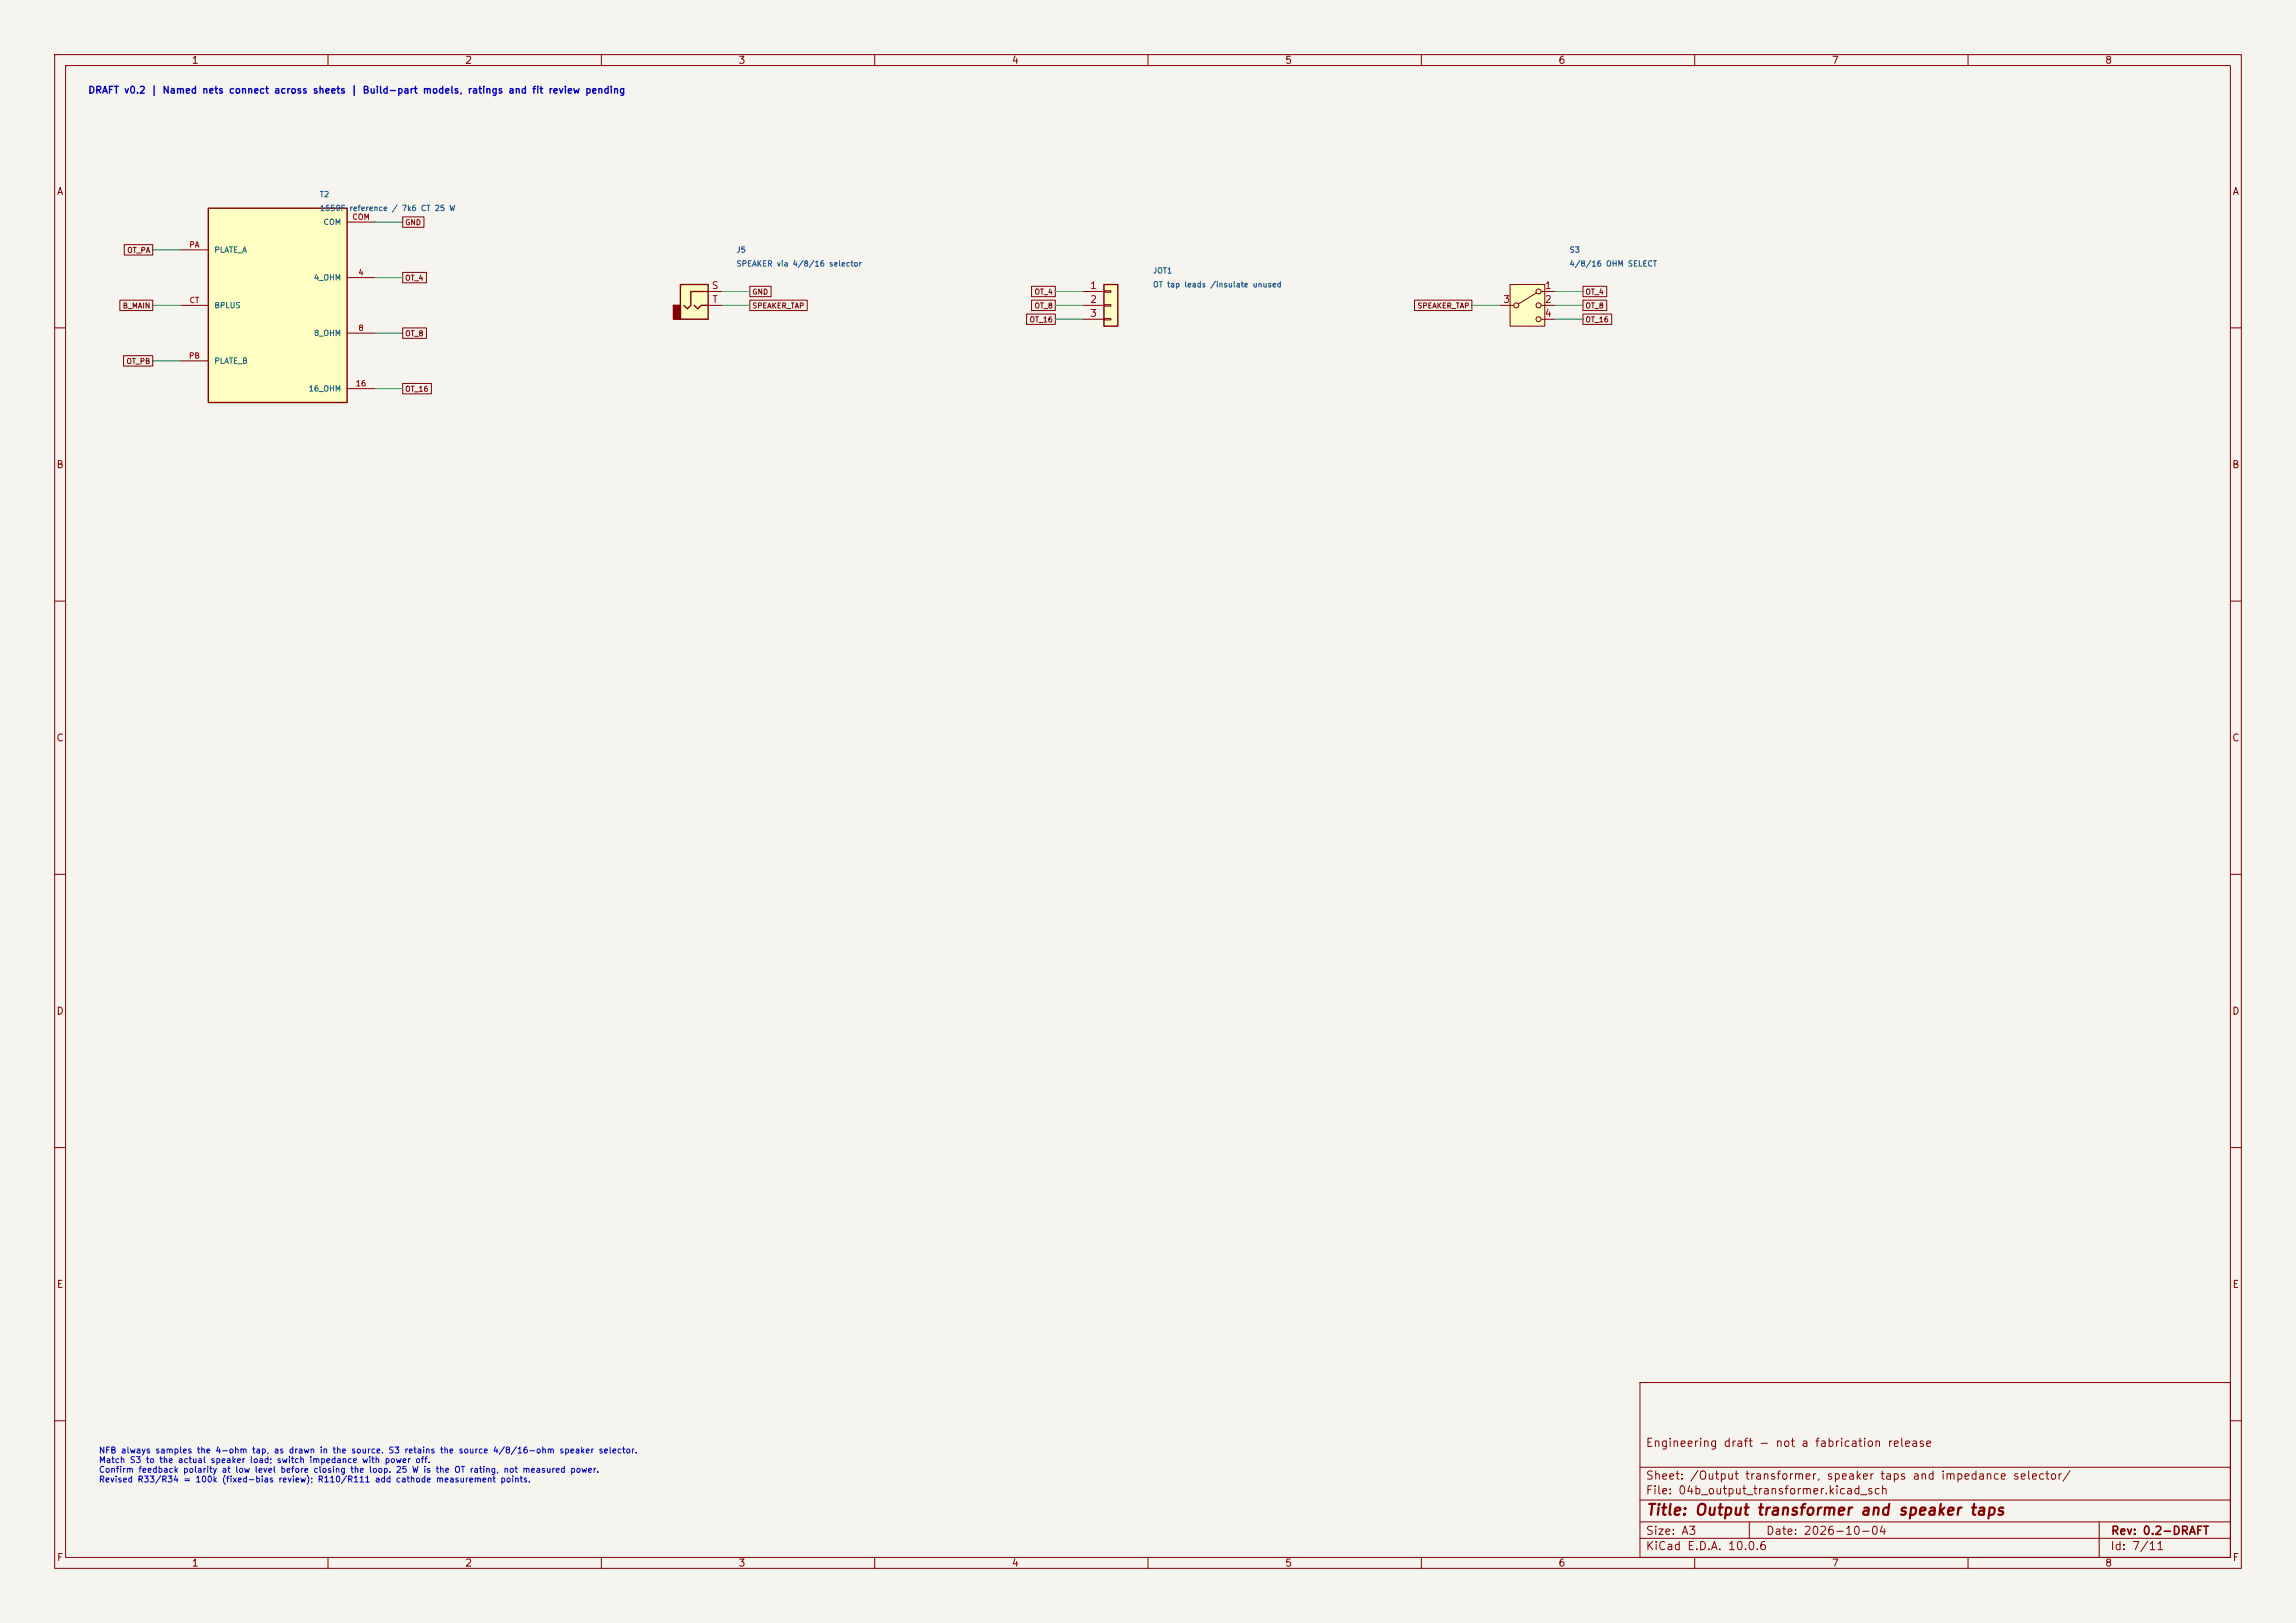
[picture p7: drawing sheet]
<svg xmlns="http://www.w3.org/2000/svg" width="420mm" height="297mm" viewBox="0 0 420 297" stroke-linecap="round" stroke-linejoin="round" font-family="sans-serif">
<defs><g id="words">
<text font-size="2" fill="#840000" x="301" y="277.8">Title: Output transformer and speaker taps</text>
<g font-size="1.5" fill="#840000">
<text x="300.9" y="265.1">Engineering draft - not a fabrication release</text>
<text x="300.9" y="273.8">File: 04b_output_transformer.kicad_sch</text>
<text x="300.9" y="271.1">Sheet: /Output transformer, speaker taps and impedance selector/</text>
<text x="300.9" y="281.2">Size: A3</text>
<text x="322.9" y="281.2">Date: 2026-10-04</text>
<text x="386" y="281.2">Rev: 0.2-DRAFT</text>
<text x="300.9" y="284">KiCad E.D.A. 10.0.6</text>
<text x="385.9" y="284">Id: 7/11</text>
</g>
<g font-size="1.3" fill="#840000">
<text x="35" y="12">1</text>
<text x="85" y="12">2</text>
<text x="135" y="12">3</text>
<text x="185" y="12">4</text>
<text x="235" y="12">5</text>
<text x="285" y="12">6</text>
<text x="335" y="12">7</text>
<text x="385" y="12">8</text>
<text x="10.3" y="36">A</text>
<text x="408.3" y="36">A</text>
<text x="10.2" y="86">B</text>
<text x="408.2" y="86">B</text>
<text x="10.2" y="136">C</text>
<text x="408.2" y="136">C</text>
<text x="10.2" y="186">D</text>
<text x="408.2" y="186">D</text>
<text x="10.3" y="236">E</text>
<text x="408.3" y="236">E</text>
<text x="10.3" y="286">F</text>
<text x="35" y="287">1</text>
<text x="85" y="287">2</text>
<text x="135" y="287">3</text>
<text x="185" y="287">4</text>
<text x="235" y="287">5</text>
<text x="285" y="287">6</text>
<text x="335" y="287">7</text>
<text x="385" y="287">8</text>
<text x="408.3" y="286">F</text>
</g>
<text font-size="1.3" fill="#0000c2" x="16" y="17.4">DRAFT v0.2 | Named nets connect across sheets | Build-part models, ratings and fit review pending</text>
<g font-size="1.3" fill="#a90000">
<text x="130.1" y="53.2">S</text>
<text x="199.3" y="53.2">1</text>
<text x="282.5" y="53.2">1</text>
<text x="130.2" y="55.7">T</text>
<text x="199.3" y="55.7">2</text>
<text x="199.3" y="58.3">3</text>
<text x="274.9" y="55.7">3</text>
<text x="282.5" y="55.7">2</text>
<text x="282.5" y="58.3">4</text>
</g>
<g font-size="1.1" fill="#0000c2">
<text x="18" y="266.2">NFB always samples the 4-ohm tap, as drawn in the source. S3 retains the source 4/8/16-ohm speaker selector.</text>
<text x="18" y="268">Match S3 to the actual speaker load; switch impedance with power off.</text>
<text x="18" y="269.8">Confirm feedback polarity at low level before closing the loop. 25 W is the OT rating, not measured power.</text>
<text x="18" y="271.5">Revised R33/R34 = 100k (fixed-bias review); R110/R111 add cathode measurement points.</text>
</g>
<g font-size="1" fill="#006464">
<text x="58.4" y="36.3">T2</text>
<text x="58.4" y="38.9">1650F</text>
<text x="59.1" y="41.4">COM</text>
<text x="63.8" y="38.9">reference / 7k6 CT 25 W</text>
<text x="39.1" y="46.5">PLATE_A</text>
<text x="134.6" y="46.5">J5</text>
<text x="287" y="46.5">S3</text>
<text x="57.3" y="51.6">4_OHM</text>
<text x="134.6" y="49">SPEAKER via 4/8/16 selector</text>
<text x="210.8" y="50.3">JOT1</text>
<text x="210.8" y="52.8">OT tap leads /insulate unused</text>
<text x="287" y="49">4/8/16 OHM SELECT</text>
<text x="39.1" y="56.6">BPLUS</text>
<text x="57.3" y="61.7">8_OHM</text>
<text x="39.1" y="66.8">PLATE_B</text>
<text x="56.4" y="71.9">16_OHM</text>
</g>
<g font-size="1" fill="#a90000">
<text x="64.3" y="40.5">COM</text>
<text x="34.5" y="45.5">PA</text>
<text x="65.5" y="50.6">4</text>
<text x="34.6" y="55.7">CT</text>
<text x="34.5" y="65.9">PB</text>
<text x="65.5" y="60.8">8</text>
<text x="65" y="70.9">16</text>
</g>
<g font-size="1" fill="#840000">
<text x="74" y="41.4">GND</text>
<text x="23.2" y="46.5">OT_PA</text>
<text x="74" y="51.6">OT_4</text>
<text x="22.4" y="56.7">B_MAIN</text>
<text x="137.5" y="56.7">SPEAKER_TAP</text>
<text x="137.5" y="54.1">GND</text>
<text x="188.2" y="59.2">OT_16</text>
<text x="189.1" y="56.7">OT_8</text>
<text x="189.1" y="54.1">OT_4</text>
<text x="259.2" y="56.7">SPEAKER_TAP</text>
<text x="289.9" y="59.2">OT_16</text>
<text x="289.9" y="56.7">OT_8</text>
<text x="289.9" y="54.1">OT_4</text>
<text x="74" y="61.7">OT_8</text>
<text x="23" y="66.8">OT_PB</text>
<text x="74" y="71.9">OT_16</text>
</g>
</g></defs>
<path d="M0 0h420v297h-420z" fill="#f5f4ef" stroke="#f5f4ef" stroke-width=".18"/>
<g fill="none" stroke="#840000" stroke-width=".18">
<path d="M10 10h400v277h-400zM12 12h396v273h-396zM60 10v2M110 10v2M160 10v2M210 10v2M260 10v2M310 10v2M360 10v2M10 60h2M408 60h2M10 110h2"/>
<path d="M408 110h2M10 160h2M408 160h2M10 210h2M408 210h2M300 253h108v32h-108zM10 260h2M300 278.5h108M300 274.5h108M300 268.5h108M320 278.5v3M384 278.5v6.5"/>
<path d="M408 260h2M60 285v2M110 285v2M160 285v2M210 285v2M260 285v2M300 281.5h108M310 285v2M360 285v2"/>
</g>
<path d="M38.1 38.1h25.4v35.6h-25.4z" fill="#ffffc2"/>
<path d="M38.1 38.1h25.4v35.6h-25.4z" fill="none" stroke="#840000" stroke-width=".25"/>
<path d="M33 55.9h5.1M33 45.7h5.1M63.5 50.8h5.1M63.5 40.6h5.1M33 66h5.1M63.5 61h5.1M63.5 71.1h5.1" fill="none" stroke="#840000" stroke-width=".18"/>
<path d="M276.2 52.1h6.4v7.6h-6.4z" fill="#ffffc2"/>
<g fill="none" stroke="#840000" stroke-width=".18">
<path d="M274.3 55.9h2.6M276.2 52.1h6.4v7.6h-6.4zM281.1 53.6l-3.4 2M281.9 53.3h2.6M281.9 55.9h2.6M281.9 58.4h2.6"/>
<circle cx="277.4" cy="55.9" r=".46"/>
<circle cx="281.4" cy="58.4" r=".46"/>
<circle cx="281.4" cy="53.3" r=".46"/>
<circle cx="281.4" cy="55.9" r=".46"/>
</g>
<path d="M124.5 52.1h5v6.3h-5z" fill="#ffffc2"/>
<path d="M123.2 55.9h1.3v2.5h-1.3z" fill="#840000" stroke="#840000" stroke-width=".25"/>
<path d="M124.5 52.1h5v6.3h-5zM127 55.9l.6 .6 .7-.6h1.2M129.5 53.3h-3.1v2.6l-.7 .6-.6-.6" fill="none" stroke="#840000" stroke-width=".25"/>
<path d="M129.5 53.3h2.6M129.5 55.9h2.6" fill="none" stroke="#840000" stroke-width=".18"/>
<path d="M201.9 52.1h2.6v7.6h-2.6z" fill="#ffffc2"/>
<path d="M201.9 52.1h2.6v7.6h-2.6z" fill="none" stroke="#840000" stroke-width=".25"/>
<g fill="none" stroke="#840000" stroke-width=".18">
<path d="M73.7 39.7h3.9v1.9h-3.9zM21.9 54.9h6v1.9h-6zM22.7 44.8h5.2v1.9h-5.2zM73.7 49.8h4.3v2h-4.3zM137.2 54.9h10.5v1.9h-10.5zM137.2 52.4h3.9v1.9h-3.9zM187.8 57.5h5.2v1.9h-5.2zM188.7 54.9h4.3v1.9h-4.3zM188.7 52.4h4.3v1.9h-4.3zM198.1 53.3h3.8M198.1 55.9h3.8M198.1 58.4h3.8"/>
<path d="M201.9 53.2h1.3v.3h-1.3zM201.9 55.8h1.3v.2h-1.3zM201.9 58.3h1.3v.2h-1.3zM258.7 54.9h10.5v1.9h-10.5zM289.6 57.5h5.2v1.9h-5.2zM289.6 54.9h4.3v1.9h-4.3zM289.6 52.4h4.3v1.9h-4.3zM22.6 65.1h5.3v1.9h-5.3zM73.7 60h4.3v1.9h-4.3zM73.7 70.2h5.2v1.9h-5.2z"/>
</g>
<g fill="none" stroke="#009600" stroke-width=".18">
<path d="M27.9 45.7h5.1M27.9 55.9h5.1M68.6 50.8h5.1M68.6 40.6h5.1M132.1 53.3h5.1M132.1 55.9h5.1M193 53.3h5.1M193 55.9h5.1M193 58.4h5.1M269.2 55.9h5.1M284.5 53.3h5.1M284.5 55.9h5.1"/>
<path d="M284.5 58.4h5.1M27.9 66h5.1M68.6 71.1h5.1M68.6 61h5.1"/>
</g>
<use href="#words"/>
</svg>
